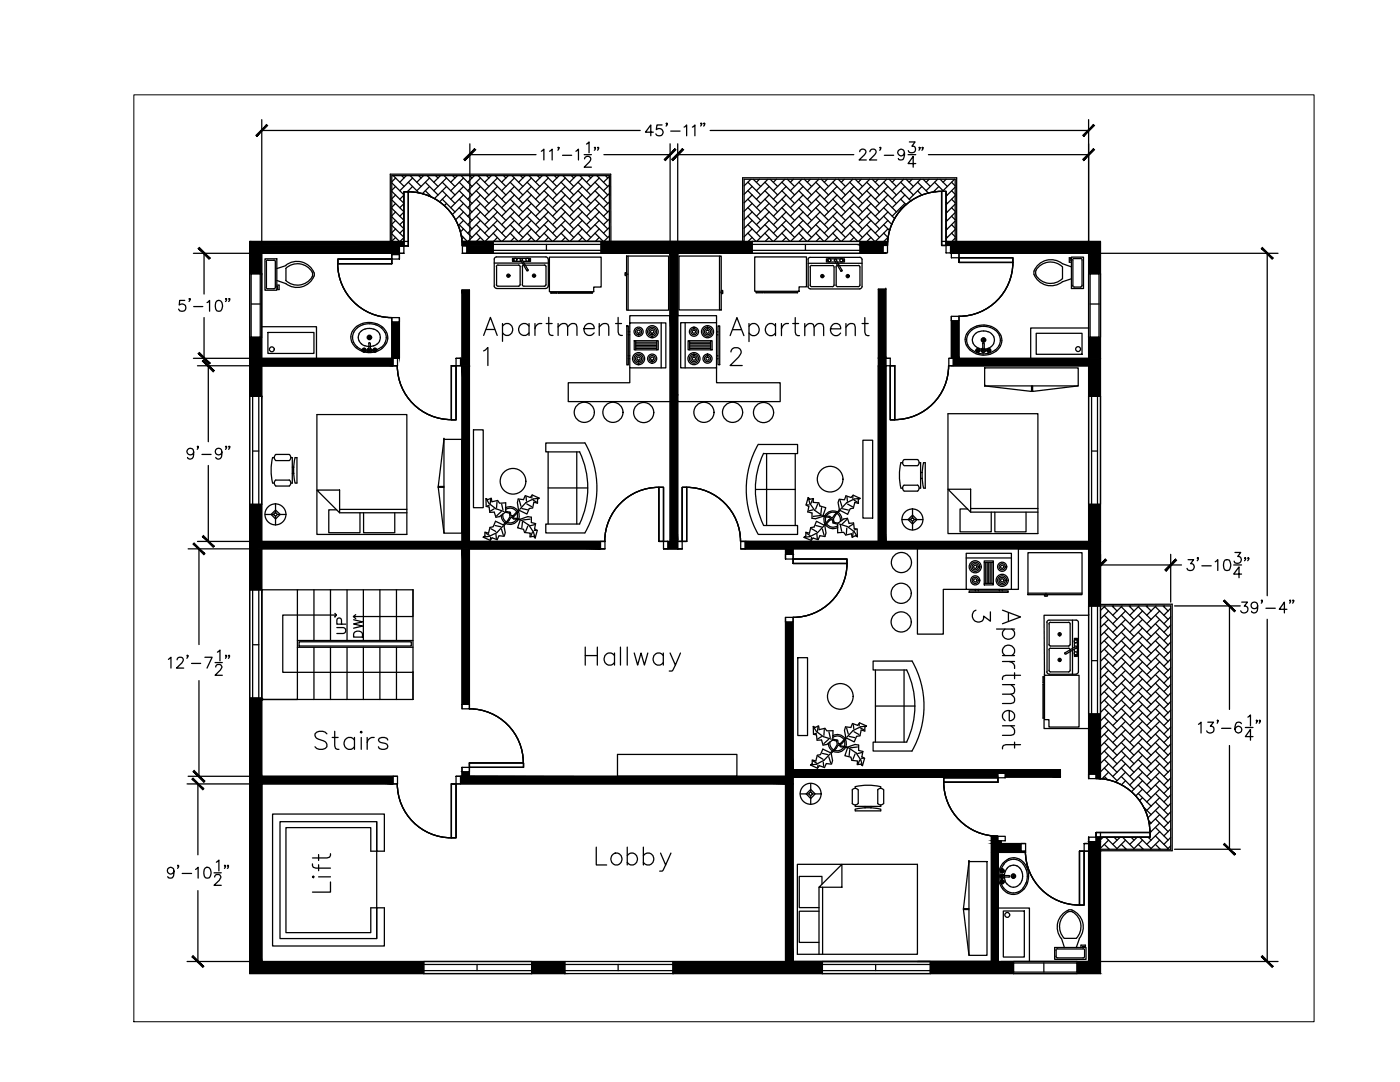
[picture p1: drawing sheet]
<svg xmlns="http://www.w3.org/2000/svg" width="279mm" height="216mm" viewBox="0 0 279 216" stroke-linecap="round" stroke-linejoin="round" font-family="sans-serif">
<defs><g id="words">
<text font-size="8.4" x="118.2" y="175">Lobby</text>
<text font-size="7.1" x="62.1" y="150.6">Stairs</text>
<g font-size="5.7">
<text x="36.3" y="92.8">9'-9&quot;</text>
<text x="246.6" y="123.5">39'-4&quot;</text>
</g>
<g font-size="4.9">
<text x="70.2" y="127.7" transform="rotate(-90 70.2 127.7)">UP</text>
<text x="73.7" y="128.4" transform="rotate(-90 73.7 128.4)">DW</text>
</g>
</g></defs>
<!-- layer: Hatches -->
<g fill="#000" stroke="#000" stroke-width=".2">
<path d="M218.7 155.4h.9zM197.9 166.8l1.2 .1z"/>
<path d="M49.8 50.5l2.4 4.1v-4.1zM49.8 50.5l2.4 4.1h-2.4z"/>
<path d="M49.8 49.1l29.9 1.4v-1.4zM49.8 49.1l29.9 1.4h-29.9z"/>
<path d="M78.2 50.5l1.5 .3v-.3zM78.2 50.5l1.5 .3h-1.5z"/>
<path d="M49.8 48.2l30.8 .9v-.9zM49.8 48.2l30.8 .9h-30.8z"/>
<path d="M92.2 57.9l1.5 13.6v-13.6zM92.2 57.9l1.5 13.6h-1.5z"/>
<path d="M92.2 48.2l6.2 .9v-.9zM92.2 48.2l6.2 .9h-6.1z"/>
<path d="M93.2 49.1l5.2 1.4v-1.4zM93.2 49.1l5.2 1.4h-5.2z"/>
<path d="M133.7 50.5l1.6 12.5v-12.5zM133.7 50.5l1.6 12.5h-1.6z"/>
<path d="M120 48.2l30.1 2.3v-2.3zM120 48.2l30.1 2.3h-30.1z"/>
<path d="M171.7 49l4.5 1.5v-1.5zM171.7 49l4.5 1.5h-4.5z"/>
<path d="M175.3 57.7l1.5 13.8v-13.8zM175.3 57.7l1.5 13.8h-1.5z"/>
<path d="M171.7 50.5h5.1zM171.7 50.5h5.1z"/>
<path d="M171.7 48.6l5.4 .4v-.4zM171.7 48.6l5.4 .4h-5.4z"/>
<path d="M171.7 48.2l5.4 .4 .1-.4zM171.7 48.2l5.4 .4h-5.4z"/>
<path d="M188.8 48.2l30.8 .8v-.8zM188.8 48.2l30.8 .8h-30.8z"/>
<path d="M189.7 49l29.9 1.5v-1.5zM189.7 49l29.9 1.5h-29.9z"/>
<path d="M217.3 50.5l2.3 4.1v-4.1zM217.3 50.5l2.3 4.1h-2.3z"/>
<path d="M49.8 67.3l2.4 4.2v-4.2zM49.8 67.3l2.4 4.2h-2.4z"/>
<path d="M49.8 73h2.4zM49.8 73h28.6z"/>
<path d="M49.8 73l2.4 6.1v-6.1zM49.8 73l2.4 6.1h-2.4z"/>
<path d="M78.2 71.5h.2zM78.2 71.5h.2z"/>
<path d="M49.8 71.5l28.6 1.5v-1.5zM49.8 71.5l28.6 1.5h-28.6z"/>
<path d="M78.2 64.3l1.5 7.2v-7.2zM78.2 64.3l1.5 7.2h-1.5z"/>
<path d="M78.4 71.5h1.3zM78.4 71.5h1.3z"/>
<path d="M91.9 71.5l1.8 1.5v-1.5zM91.9 71.5l1.8 1.5h-1.8z"/>
<path d="M92.2 73l1.5 35v-35zM92.2 73l1.5 35h-1.5z"/>
<path d="M133.7 63l1.6 44.7v-44.7zM133.7 63l1.6 44.7h-1.6z"/>
<path d="M175.3 71.5l1.5 1.5v-1.5zM175.3 71.5l1.5 1.5h-1.5z"/>
<path d="M175.3 73l1.5 35v-35zM175.3 73l1.5 35h-1.5z"/>
<path d="M189.9 64l1.5 7.5v-7.5zM189.9 64l1.5 7.5h-1.5z"/>
<path d="M217.3 67.3l2.3 4.2v-4.2zM217.3 67.3l2.3 4.2h-2.3z"/>
<path d="M190.2 71.5l29.4 1.5v-1.5zM190.2 71.5l29.4 1.5h-29.4z"/>
<path d="M217.3 73l2.3 6.1v-6.1zM217.3 73l2.3 6.1h-2.3z"/>
<path d="M49.8 100.6l2.4 7.4v-7.4zM49.8 100.6l2.4 7.4h-2.4z"/>
<path d="M49.8 109.5l2.4 8.2v-8.2zM49.8 109.5l2.4 8.2h-2.4z"/>
<path d="M92.2 109.5l1.5 31v-31zM92.2 109.5l1.5 31h-1.5z"/>
<path d="M49.8 108l70 1.5v-1.5zM49.8 108l70 1.5h-70z"/>
<path d="M133.7 107.7l1.6 .3v-.3zM133.7 107.7l1.6 .3h-1.6z"/>
<path d="M133.3 108l2 1.5v-1.5zM133.3 108l2 1.5h-2z"/>
<path d="M156.8 109.5l1.5 1.1v-1.1zM156.8 109.5l1.5 1.1h-1.5z"/>
<path d="M217.3 100.6l2.3 7.4v-7.4zM217.3 100.6l2.3 7.4h-2.3z"/>
<path d="M148.7 108l70.9 1.5v-1.5zM148.7 108l70.9 1.5h-70.9z"/>
<path d="M217.3 109.5l2.3 11.4v-11.4zM217.3 109.5l2.3 11.4h-2.3z"/>
<path d="M49.8 139.3l2.4 15.6v-15.6zM49.8 139.3l2.4 15.6h-2.4z"/>
<path d="M156.8 124.1l1.5 29.5v-29.5zM156.8 124.1l1.5 29.5h-1.5z"/>
<path d="M49.8 156.4l2.4 35.5v-35.5zM49.8 156.4l2.4 35.5h-2.4z"/>
<path d="M49.8 154.9l28.6 1.5v-1.5zM49.8 154.9l28.6 1.5h-28.6z"/>
<path d="M92.2 154l1.5 .9v-.9zM92.2 154l1.5 .9h-1.5z"/>
<path d="M91.9 155.1l66.4 1.3v-1.3zM91.9 155.1l66.4 1.3h-66.4z"/>
<path d="M156.8 156.4l1.5 35.5v-35.5zM156.8 156.4l1.5 35.5h-1.5z"/>
<path d="M156.8 154.3l42.3 .6v-.6zM156.8 154.3l42.3 .6h-42.3z"/>
<path d="M91.9 154.9l107.2 .2v-.2zM91.9 154.9l107.2 .2h-107.2z"/>
<path d="M156.8 153.6l54.8 .7v-.7zM156.8 153.6l54.8 .7h-54.8z"/>
<path d="M200.6 154.3l11 .8v-.8zM200.6 154.3l11 .8h-11z"/>
<path d="M218.7 155.4h.9zM219.2 155.4h.4z"/>
<path d="M217.3 142.5l2.3 12v-12zM217.3 142.5l2.3 12h-2.3z"/>
<path d="M218.7 154.5l.9 .9v-.9zM218.7 154.5l.9 .9h-.9z"/>
<path d="M197.9 166.9l1.2 .9v-.9zM197.9 166.9l1.2 .9h-1.2z"/>
<path d="M197.9 170.1l1.3 21.8v-21.8zM197.9 170.1l1.3 21.8h-1.3z"/>
<path d="M197.9 167.8l1.9 .5v-.5zM197.9 167.8l1.9 .5h-1.9z"/>
<path d="M197.9 168.3l5.9 1.5v-1.5zM197.9 168.3l5.9 1.5h-5.9z"/>
<path d="M197.9 169.8l6.8 .3v-.3zM197.9 169.8l6.8 .3h-6.8z"/>
<path d="M218.7 167l.9 .9v-.9zM218.7 167l.9 .9h-.9z"/>
<path d="M217.3 167.9l2.3 1.9v-1.9zM217.3 167.9l2.3 1.9h-2.3z"/>
<path d="M217.3 169.8l2.3 .3v-.3zM217.3 169.8l2.3 .3h-2.3z"/>
<path d="M217.3 170.1l2.3 21.8v-21.8zM217.3 170.1l2.3 21.8h-2.3z"/>
<path d="M49.8 191.9l34.8 2.4v-2.4zM49.8 191.9l34.8 2.4h-34.8z"/>
<path d="M106.1 191.9l6.6 .6v-.6zM106.1 191.9l6.6 .6h-6.6z"/>
<path d="M106.1 192.5l6.6 1.8v-1.8zM106.1 192.5l6.6 1.8h-6.6z"/>
<path d="M134.3 191.9l29.8 .6v-.6zM134.3 191.9l29.8 .6h-29.8z"/>
<path d="M134.3 192.5l29.8 1.8v-1.8zM134.3 192.5l29.8 1.8h-29.8z"/>
<path d="M185.7 191.9l16.6 2.4v-2.4zM185.7 191.9l16.6 2.4h-16.6z"/>
<path d="M215 191.9l4.6 2.4v-2.4zM215 191.9l4.6 2.4h-4.6z"/>
</g>
<!-- layer: 0 -->
<g fill="none" stroke="#000" stroke-width=".25">
<path d="M78.2 39.9l2.4 2.3M78.2 38.2l2.4 2.4M78.2 36.5l2.4 2.4M78.5 35.1l2.1 2.1M79 35.5l-.8 .8M79 37.2l-.8 .8M79 38.9l-.8 .8M80.2 35.1l.4 .4M80.6 38.9l-.8 .9M81.1 35.1l-1.3 1.3M81.5 38.1l.2 .2M81.5 36.4l2.1 2.1"/>
<path d="M81.9 35.1l2.1 2.1M82.3 35.5l-2.5 2.6M82.3 37.2l-1 1.1M83.6 35.1l.4 .4M84.5 35.1l-1.3 1.3M84.9 38.1l1.2 1.2M84.9 36.4l2.5 2.5M85.3 35.1l2.1 2.1M85.7 35.5l-2.5 2.6M85.7 37.2l-1.4 1.5M85.7 38.9l-.1 .2M87 35.1l.4 .4"/>
<path d="M87.9 35.1l-1.3 1.3M88.3 39.8l2.5 2.5M88.3 38.1l2.5 2.5M88.3 36.4l2.5 2.5M88.6 35.1l2.2 2.1M89.1 35.5l-2.5 2.6M89.1 37.2l-2.4 2.4M89.1 38.9l-1.3 1.4M90.3 35.1l.5 .4M91.3 35.1l-1.3 1.3M91.7 39.8l2.5 2.5M91.7 38.1l2.5 2.5"/>
<path d="M91.7 36.4l2.5 2.5M92 35.1l2.2 2.1M92.5 35.5l-2.5 2.6M92.5 37.2l-2.5 2.6M92.5 38.9l-2.5 2.5M93.7 35.1l.5 .4M94.7 35.1l-1.4 1.3M95 39.8l2.6 2.5M95 38.1l2.6 2.5M95 36.4l2.6 2.5M95.4 35.1l2.2 2.1M95.9 35.5l-2.6 2.6"/>
<path d="M95.9 37.2l-2.6 2.6M95.9 38.9l-2.6 2.5M97.1 35.1l.5 .4M98 35.1l-1.3 1.3M98.4 39.8l2.6 2.5M98.4 38.1l2.6 2.5M98.4 36.4l2.6 2.5M98.8 35.1l2.2 2.1M99.3 35.5l-2.6 2.6M99.3 37.2l-2.6 2.6M99.3 38.9l-2.6 2.5M100.5 35.1l.5 .4"/>
<path d="M101.4 35.1l-1.3 1.3M101.8 39.8l2.6 2.5M101.8 38.1l2.6 2.5M101.8 36.4l2.6 2.5M102.2 35.1l2.2 2.1M102.7 35.5l-2.6 2.6M102.7 37.2l-2.6 2.6M102.7 38.9l-2.6 2.5M103.9 35.1l.5 .4M104.8 35.1l-1.3 1.3M105.2 39.8l2.5 2.5M105.2 38.1l2.5 2.5"/>
<path d="M105.2 36.4l2.5 2.5M105.6 35.1l2.1 2.1M106 35.5l-2.5 2.6M106 37.2l-2.5 2.6M106 38.9l-2.5 2.5M107.3 35.1l.4 .4M108.2 35.1l-1.3 1.3M108.6 39.8l2.5 2.5M108.6 38.1l2.5 2.5M108.6 36.4l2.5 2.5M109 35.1l2.1 2.1M109.4 35.5l-2.5 2.6"/>
<path d="M109.4 37.2l-2.5 2.6M109.4 38.9l-2.5 2.5M110.7 35.1l.4 .4M111.6 35.1l-1.3 1.3M112 39.8l2.5 2.5M112 38.1l2.5 2.5M112 36.4l2.5 2.5M112.4 35.1l2.1 2.1M112.8 35.5l-2.5 2.6M112.8 37.2l-2.5 2.6M112.8 38.9l-2.5 2.5M114 35.1l.5 .4"/>
<path d="M115 35.1l-1.3 1.3M115.4 39.8l2.5 2.5M115.4 38.1l2.5 2.5M115.4 36.4l2.5 2.5M115.7 35.1l2.2 2.1M116.2 35.5l-2.5 2.6M116.2 37.2l-2.5 2.6M116.2 38.9l-2.5 2.5M117.4 35.1l.5 .4M118.4 35.1l-1.3 1.3M118.7 39.8l2.6 2.5M118.7 38.1l2.6 2.5"/>
<path d="M118.7 36.4l2.6 2.5M119.1 35.1l2.2 2.1M119.6 35.5l-2.5 2.6M119.6 37.2l-2.5 2.6M119.6 38.9l-2.5 2.5M120.9 35.1l.4 .4M121.6 35.2l-1.2 1.2M121.6 36.9l-1.2 1.2M121.6 38.6l-1.2 1.2M149.3 39.8l2.5 2.5M149.3 38.1l2.5 2.5M149.3 36.4l2.5 2.5"/>
<path d="M149.9 35.8l-1.4 1.3M150.1 37.2l-1.6 1.6M150.1 38.9l-1.6 1.6M150.3 35.8l1.5 1.4M151.6 35.8l-.6 .6M152.7 39.8l2.5 2.5M152.7 38.1l2.5 2.5M152.7 36.4l2.5 2.5M153.2 35.8l-2.2 2.3M153.5 37.2l-2.5 2.6M153.5 38.9l-2.5 2.5M153.7 35.8l1.5 1.4"/>
<path d="M154.9 35.8l-.6 .6M156 39.8l2.6 2.5M156 38.1l2.6 2.5M156 36.4l2.6 2.5M156.6 35.8l-2.3 2.3M156.9 37.2l-2.6 2.6M156.9 38.9l-2.6 2.5M157.1 35.8l1.5 1.4M158.3 35.8l-.6 .6M159.4 39.8l2.6 2.5M159.4 38.1l2.6 2.5M159.4 36.4l2.6 2.5"/>
<path d="M160 35.8l-2.3 2.3M160.3 37.2l-2.6 2.6M160.3 38.9l-2.6 2.5M160.5 35.8l1.5 1.4M161.7 35.8l-.6 .6M162.8 39.8l2.6 2.5M162.8 38.1l2.6 2.5M162.8 36.4l2.6 2.5M163.4 35.8l-2.3 2.3M163.7 37.2l-2.6 2.6M163.7 38.9l-2.6 2.5M163.9 35.8l1.5 1.4"/>
<path d="M165.1 35.8l-.6 .6M166.2 39.8l2.5 2.5M166.2 38.1l2.5 2.5M166.2 36.4l2.5 2.5M166.8 35.8l-2.3 2.3M167 37.2l-2.5 2.6M167 38.9l-2.5 2.5M167.3 35.8l1.4 1.4M168.5 35.8l-.6 .6M169.6 39.8l2.5 2.5M169.6 38.1l2.5 2.5M169.6 36.4l2.5 2.5"/>
<path d="M170.2 35.8l-2.3 2.3M170.4 37.2l-2.5 2.6M170.4 38.9l-2.5 2.5M170.7 35.8l1.4 1.4M171.9 35.8l-.6 .6M173 39.8l2.5 2.5M173 38.1l2.5 2.5M173 36.4l2.5 2.5M173.6 35.8l-2.3 2.3M173.8 37.2l-2.5 2.6M173.8 38.9l-2.5 2.5M174.1 35.8l1.4 1.4"/>
<path d="M175.3 35.8l-.6 .6M176.4 39.8l2.5 2.5M176.4 38.1l2.5 2.5M176.4 36.4l2.5 2.5M177 35.8l-2.3 2.3M177.2 37.2l-2.5 2.6M177.2 38.9l-2.5 2.5M177.5 35.8l1.4 1.4M178.6 35.8l-.5 .6M179.7 39.8l1.1 1.1M179.7 38.1l2.1 2M179.7 36.4l2.6 2.5"/>
<path d="M180.3 35.8l-2.2 2.3M180.6 37.2l-2.5 2.6M180.6 38.9l-2.5 2.5M180.8 35.8l1.5 1.4M182 35.8l-.6 .6M183.1 38.1l.9 .8M183.1 36.4l2.2 2.1M183.7 35.8l-2.3 2.3M184 37.2l-2.6 2.6M184 38.9h-.1M184.2 35.8l1.5 1.4M185.4 35.8l-.6 .6"/>
<path d="M186.5 38.1l.2 .2M186.5 36.4l1.8 1.8M187.1 35.8l-2.3 2.3M187.4 37.2l-1.1 1.1M187.6 35.8l1.5 1.4M188.8 35.8l-.6 .6M188.8 38.7l.3 .2M189.9 39.8l.7 .7M189.9 38.1l.7 .7M189.9 36.4l.7 .7M190.5 35.8l-2.3 2.3M190.6 37.3l-1.8 1.9"/>
<path d="M190.6 39l-1.8 1.9M77.9 48.2v-13.4h44v13.4M78.2 51.7v-1.2h-26v21h26v-8.1M78.2 48.2h.1M78.2 46.7l1.5 1.5M78.2 45l2.4 2.3M78.2 43.3l2.4 2.3M78.2 41.6l2.4 2.3M78.2 48.2v-13.1h43.4v13.1M79 40.6l-.8 .8M79 42.3l-.8 .8M79 44l-.8 .7"/>
<path d="M79 45.7l-.8 .7M79 47.4l-.8 .7M80.6 50.5h-.9v1.2M80.6 40.6l-.8 .8M80.6 42.3l-.8 .8M80.6 44l-.8 .8M80.6 45.7l-.8 .8M80.6 47.4l-.8 .8M81.5 48.2h-31.7v146.1h62.9M89.1 40.6l-.4 .4M91.7 44.8l2.5 2.6M91.7 43.1l2.5 2.6"/>
<path d="M91.7 41.4l2.5 2.6M92.1 46.9l1.2 1.3M92.2 50.5h41.5M92.5 40.6l-2.2 2.2M92.5 42.3l-1.6 1.6M92.5 44l-1 1M92.5 45.7l-.6 .6M92.5 47.4l-.3 .3M95 46.5l1.6 1.7M95 44.8l2.6 2.6M95 43.1l2.6 2.6M95 41.4l2.6 2.6"/>
<path d="M95.9 40.6l-2.6 2.5M95.9 42.3l-2.6 2.5M95.9 44l-2.6 2.5M95.9 45.7l-2.5 2.5M95.9 47.4l-.8 .8M98.4 46.5l1.6 1.7M98.4 44.8l2.6 2.6M98.4 43.1l2.6 2.6M98.4 41.4l2.6 2.6M99.3 40.6l-2.6 2.5M99.3 42.3l-2.6 2.5M99.3 44l-2.6 2.5"/>
<path d="M99.3 45.7l-2.5 2.5M99.3 47.4l-.8 .8M101.8 46.5l1.6 1.7M101.8 44.8l2.6 2.6M101.8 43.1l2.6 2.6M101.8 41.4l2.6 2.6M102.7 40.6l-2.6 2.5M102.7 42.3l-2.6 2.5M102.7 44l-2.6 2.5M102.7 45.7l-2.5 2.5M102.7 47.4l-.8 .8M105.2 46.5l1.6 1.7"/>
<path d="M105.2 44.8l2.5 2.6M105.2 43.1l2.5 2.6M105.2 41.4l2.5 2.6M106 40.6l-2.5 2.5M106 42.3l-2.5 2.5M106 44l-2.5 2.5M106 45.7l-2.4 2.5M106 47.4l-.7 .8M108.6 46.5l1.6 1.7M108.6 44.8l2.5 2.6M108.6 43.1l2.5 2.6M108.6 41.4l2.5 2.6"/>
<path d="M109.4 40.6l-2.5 2.5M109.4 42.3l-2.5 2.5M109.4 44l-2.5 2.5M109.4 45.7l-2.4 2.5M109.4 47.4l-.7 .8M109.6 57.4h.1M112 46.5l1.6 1.7M112 44.8l2.5 2.6M112 43.1l2.5 2.6M112 41.4l2.5 2.6M112.8 40.6l-2.5 2.5M112.8 42.3l-2.5 2.5"/>
<path d="M112.8 44l-2.5 2.5M112.8 45.7l-2.4 2.5M112.8 47.4l-.7 .8M115.4 46.5l1.6 1.7M115.4 44.8l2.5 2.6M115.4 43.1l2.5 2.6M115.4 41.4l2.5 2.6M116.2 40.6l-2.5 2.5M116.2 42.3l-2.5 2.5M116.2 44l-2.5 2.5M116.2 45.7l-2.5 2.5M116.2 47.4l-.8 .8"/>
<path d="M118.7 46.5l1.7 1.7M118.7 44.8l2.6 2.6M118.7 43.1l2.6 2.6M118.7 41.4l2.6 2.6M119.6 40.6l-2.5 2.5M119.6 42.3l-2.5 2.5M119.6 44l-2.5 2.5M119.6 45.7l-2.5 2.5M119.6 47.4l-.8 .8M121.6 40.3l-1.2 1.1M121.6 42l-1.2 1.1M121.6 43.7l-1.2 1.1"/>
<path d="M121.6 45.4l-1.2 1.1M121.6 47.1l-1.1 1.1M133.7 50.5v12.5h-8v1.4M133.7 50.5v57.5h-1.3M135.3 50.5v12.5h7.7v1.4M135.3 50.5v57.5h.8M148.2 48.2v-12.7h42.7v12.7M149.3 46.5l1.6 1.7M149.3 44.8l2.5 2.6M149.3 43.1l2.5 2.6M149.3 41.4l2.5 2.6M150.1 40.6l-1.6 1.6"/>
<path d="M150.1 42.3l-1.6 1.6M150.1 44l-1.6 1.6M150.1 45.7l-1.6 1.5M150.1 47.4l-.8 .8M152.7 46.5l1.6 1.7M152.7 44.8l2.5 2.6M152.7 43.1l2.5 2.6M152.7 41.4l2.5 2.6M153.5 40.6l-2.5 2.5M153.5 42.3l-2.5 2.5M153.5 44l-2.5 2.5M153.5 45.7l-2.5 2.5"/>
<path d="M153.5 47.4l-.8 .8M156 46.5l1.6 1.7M156 44.8l2.6 2.6M156 43.1l2.6 2.6M156 41.4l2.6 2.6M156.9 40.6l-2.6 2.5M156.9 42.3l-2.6 2.5M156.9 44l-2.6 2.5M156.9 45.7l-2.5 2.5M156.9 47.4l-.8 .8M159.4 46.5l1.6 1.7M159.4 44.8l2.6 2.6"/>
<path d="M159.4 43.1l2.6 2.6M159.4 41.4l2.6 2.6M160.3 40.6l-2.6 2.5M160.3 42.3l-2.6 2.5M160.3 44l-2.6 2.5M160.3 45.7l-2.5 2.5M160.3 47.4l-.8 .8M162.8 46.5l1.6 1.7M162.8 44.8l2.6 2.6M162.8 43.1l2.6 2.6M162.8 41.4l2.6 2.6M163.7 40.6l-2.6 2.5"/>
<path d="M163.7 42.3l-2.6 2.5M163.7 44l-2.6 2.5M163.7 45.7l-2.5 2.5M163.7 47.4l-.8 .8M166.2 46.5l1.6 1.7M166.2 44.8l2.5 2.6M166.2 43.1l2.5 2.6M166.2 41.4l2.5 2.6M167 40.6l-2.5 2.5M167 42.3l-2.5 2.5M167 44l-2.5 2.5M167 45.7l-2.5 2.5"/>
<path d="M167 47.4l-.8 .8M169.6 46.5l1.6 1.7M169.6 44.8l2.5 2.6M169.6 43.1l2.5 2.6M169.6 41.4l2.5 2.6M170.4 40.6l-2.5 2.5M170.4 42.3l-2.5 2.5M170.4 44l-2.5 2.5M170.4 45.7l-2.5 2.5M170.4 47.4l-.8 .8M173 46.5l1.6 1.7M173 44.8l2.5 2.6"/>
<path d="M173 43.1l2.5 2.6M173 41.4l2.5 2.6M173.8 40.6l-2.5 2.5M173.8 42.3l-2.5 2.5M173.8 44l-2.5 2.5M173.8 45.7l-2.5 2.5M173.8 47.4l-.8 .8M176.4 46.5l.8 .9M176.4 44.8l1.1 1.2M176.4 43.1l1.6 1.7M176.4 41.4l2.2 2.2M176.8 57.7h.1"/>
<path d="M176.8 50.5h-41.5M176.8 57.7h-1.5v50.3h-27.5M176.8 57.7v13.8h.9M177.2 48.2h-85h56.3v-12.4h42.1v12.4M177.2 40.6l-2.5 2.5M177.2 42.3l-2.5 2.5M177.2 44l-2.5 2.5M177.2 45.7l-2.5 2.5M177.2 47.4l-.8 .8M179.7 41.4l.3 .3M180.6 40.6l-2.5 2.5M187.9 48.2h31.7v107.2"/>
<path d="M188.8 47.1l.3 .3M188.8 45.4l.3 .3M188.8 43.7l.3 .3M188.8 42l.3 .3M188.8 40.3l.3 .3M189.7 50.5h27.6v21h-25.9v-8.4M189.9 46.5l.7 .7M189.9 44.8l.7 .8M189.9 43.1l.7 .8M189.9 41.4l.7 .8M190.6 40.7l-1.8 1.8M190.6 42.4l-1.8 1.8"/>
<path d="M190.6 44.1l-1.8 1.8M190.6 45.8l-1.8 1.8M190.6 47.5l-.6 .7M191.4 50.5v1.9M79.3 73h-27.1v35h40v-35h-2.1M79.7 63.4v8.1h-.4M91 71.5h1.2v-13.6h1.5v50.1h27M125.7 73.4v3h-12.3v3.7M143 73.4v3h12.7v3.7h-20.4M176.8 73v35h40.5v-35h-27.9M189.9 63.1v8.4h-.5M196.5 77h.1"/>
<path d="M88.6 87.7h.1M113.4 80.1h20.3M135.3 80.1h.1M120.7 109.5h-27v31.9M132.4 109.5h3.7M147.8 109.5h9v2M183.1 109.5v17h5.2v-8.9h4.5M217.3 109.5v45.9v-10h-8.9v-1.8M217.3 109.5h-14.1v8.1h-1.4M217.3 109.5h-59v2M156.8 123.2v31.7h-63.1v-1.8M158.3 123.2v30.4h53.3v1.5"/>
<path d="M208.4 134.7h.1M217.3 122.8h.1M217.3 122.8h-8.9v11.9M219.6 120.9h.1M219.6 120.9h14v48.6h-14M219.6 120.6h14.3v49.2h-14.3M220.4 139.7l2.5 2.5M220.4 138l2.5 2.5M220.4 136.3l2.5 2.6M220.4 134.6l2.5 2.6M220.4 132.9l2.5 2.6M220.4 131.2l2.5 2.6"/>
<path d="M220.4 129.5l2.5 2.6M220.4 127.8l2.5 2.6M220.4 126.2l2.5 2.5M220.4 124.5l2.5 2.5M220.4 122.8l2.5 2.5M220.4 121.1l2.5 2.5M220.6 120.9l-1 .9M221.2 121.9l-1.6 1.6M221.2 123.6l-1.6 1.6M221.2 125.3l-1.6 1.6M221.2 127l-1.6 1.6M221.2 128.7l-1.6 1.6"/>
<path d="M221.2 130.4l-1.6 1.6M221.2 132.1l-1.6 1.6M221.2 133.8l-1.6 1.6M221.2 135.5l-1.6 1.6M221.2 137.2l-1.6 1.6M221.2 138.9l-1.6 1.6M222 120.9l.9 1M222.3 120.9l-.2 .2M223.8 139.7l2.5 2.5M223.8 138l2.5 2.5M223.8 136.3l2.5 2.6M223.8 134.6l2.5 2.6"/>
<path d="M223.8 132.9l2.5 2.6M223.8 131.2l2.5 2.6M223.8 129.5l2.5 2.6M223.8 127.8l2.5 2.6M223.8 126.2l2.5 2.5M223.8 124.5l2.5 2.5M223.8 122.8l2.5 2.5M223.8 121.1l2.5 2.5M223.9 120.9l-1.8 1.9M224.6 121.9l-2.5 2.6M224.6 123.6l-2.5 2.6M224.6 125.3l-2.5 2.5"/>
<path d="M224.6 127l-2.5 2.5M224.6 128.7l-2.5 2.5M224.6 130.4l-2.5 2.5M224.6 132.1l-2.5 2.5M224.6 133.8l-2.5 2.5M224.6 135.5l-2.5 2.5M224.6 137.2l-2.5 2.5M224.6 138.9l-2.5 2.5M225.3 120.9l1 1M225.6 120.9l-.1 .2M227.2 139.7l2.5 2.5M227.2 138l2.5 2.5"/>
<path d="M227.2 136.3l2.5 2.6M227.2 134.6l2.5 2.6M227.2 132.9l2.5 2.6M227.2 131.2l2.5 2.6M227.2 129.5l2.5 2.6M227.2 127.8l2.5 2.6M227.2 126.2l2.5 2.5M227.2 124.5l2.5 2.5M227.2 122.8l2.5 2.5M227.2 121.1l2.5 2.5M227.3 120.9l-1.8 1.9M228 121.9l-2.5 2.6"/>
<path d="M228 123.6l-2.5 2.6M228 125.3l-2.5 2.5M228 127l-2.5 2.5M228 128.7l-2.5 2.5M228 130.4l-2.5 2.5M228 132.1l-2.5 2.5M228 133.8l-2.5 2.5M228 135.5l-2.5 2.5M228 137.2l-2.5 2.5M228 138.9l-2.5 2.5M228.7 120.9l1 1M229 120.9l-.1 .2"/>
<path d="M230.6 139.7l2.5 2.5M230.6 138l2.5 2.5M230.6 136.3l2.5 2.6M230.6 134.6l2.5 2.6M230.6 132.9l2.5 2.6M230.6 131.2l2.5 2.6M230.6 129.5l2.5 2.6M230.6 127.8l2.5 2.6M230.6 126.2l2.5 2.5M230.6 124.5l2.5 2.5M230.6 122.8l2.5 2.5M230.6 121.1l2.5 2.5"/>
<path d="M230.7 120.9l-1.8 1.9M231.4 121.9l-2.5 2.6M231.4 123.6l-2.5 2.6M231.4 125.3l-2.5 2.5M231.4 127l-2.5 2.5M231.4 128.7l-2.5 2.5M231.4 130.4l-2.5 2.5M231.4 132.1l-2.5 2.5M231.4 133.8l-2.5 2.5M231.4 135.5l-2.5 2.5M231.4 137.2l-2.5 2.5M231.4 138.9l-2.5 2.5"/>
<path d="M232.1 120.9l1 1M232.4 120.9l-.1 .2M233.6 121.4l-1.3 1.4M233.6 123.1l-1.3 1.4M233.6 124.8l-1.3 1.4M233.6 126.4l-1.3 1.4M233.6 128.1l-1.3 1.4M233.6 129.8l-1.3 1.4M233.6 131.5l-1.3 1.4M233.6 133.2l-1.3 1.4M233.6 134.9l-1.3 1.4M233.6 136.6l-1.3 1.4"/>
<path d="M233.6 138.3l-1.3 1.4M233.6 140l-1.3 1.4M52.2 156.4v35.5h60.5M79.3 156.4h-27.1v35.5M90.1 156.4h66.7v35.5h-22.5M92.2 141.4v-31.9h-40v45.4h27.1M92.2 153.1v1.8h-1.2M123.2 150.5h23.9v4.4h-23.9zM199.1 156.1v-1h-40.8v36.8M200.6 155.1h11M211.6 155.1h.1M220.4 154.9l.7 .7"/>
<path d="M220.4 153.2l2.5 2.6M220.4 151.6l2.5 2.5M220.4 149.9l2.5 2.5M220.4 148.2l2.5 2.5M220.4 146.5l2.5 2.5M220.4 144.8l2.5 2.5M220.4 143.1l2.5 2.5M220.4 141.4l2.5 2.5M221.2 140.5l-1.6 1.7M221.2 142.2l-1.6 1.6M221.2 143.9l-1.6 1.6M221.2 145.6l-1.6 1.6"/>
<path d="M221.2 147.3l-1.6 1.6M221.2 149l-1.6 1.6M221.2 150.7l-1.6 1.6M221.2 152.4l-1.6 1.6M221.2 154.1l-1.3 1.3M223.8 154.9l2.5 2.6M223.8 153.2l2.5 2.6M223.8 151.6l2.5 2.5M223.8 149.9l2.5 2.5M223.8 148.2l2.5 2.5M223.8 146.5l2.5 2.5M223.8 144.8l2.5 2.5"/>
<path d="M223.8 143.1l2.5 2.5M223.8 141.4l2.5 2.5M224.6 140.5l-2.5 2.6M224.6 142.2l-2.5 2.6M224.6 143.9l-2.5 2.6M224.6 145.6l-2.5 2.6M224.6 147.3l-2.5 2.6M224.6 149l-2.5 2.6M224.6 150.7l-2.5 2.5M224.6 152.4l-2.5 2.5M224.6 154.1l-2 2M224.6 155.8l-.8 .8"/>
<path d="M227.2 158.3l2.5 2.6M227.2 156.6l2.5 2.6M227.2 154.9l2.5 2.6M227.2 153.2l2.5 2.6M227.2 151.6l2.5 2.5M227.2 149.9l2.5 2.5M227.2 148.2l2.5 2.5M227.2 146.5l2.5 2.5M227.2 144.8l2.5 2.5M227.2 143.1l2.5 2.5M227.2 141.4l2.5 2.5M228 140.5l-2.5 2.6"/>
<path d="M228 142.2l-2.5 2.6M228 143.9l-2.5 2.6M228 145.6l-2.5 2.6M228 147.3l-2.5 2.6M228 149l-2.5 2.6M228 150.7l-2.5 2.5M228 152.4l-2.5 2.5M228 154.1l-2.5 2.5M228 155.8l-2.2 2.2M228 157.5l-1.3 1.3M228 159.2l-.6 .6M230.6 158.3l2.5 2.6"/>
<path d="M230.6 156.6l2.5 2.6M230.6 154.9l2.5 2.6M230.6 153.2l2.5 2.6M230.6 151.6l2.5 2.5M230.6 149.9l2.5 2.5M230.6 148.2l2.5 2.5M230.6 146.5l2.5 2.5M230.6 144.8l2.5 2.5M230.6 143.1l2.5 2.5M230.6 141.4l2.5 2.5M231.4 140.5l-2.5 2.6M231.4 142.2l-2.5 2.6"/>
<path d="M231.4 143.9l-2.5 2.6M231.4 145.6l-2.5 2.6M231.4 147.3l-2.5 2.6M231.4 149l-2.5 2.6M231.4 150.7l-2.5 2.5M231.4 152.4l-2.5 2.5M231.4 154.1l-2.5 2.5M231.4 155.8l-2.5 2.5M231.4 157.5l-2.5 2.5M231.4 159.2l-2.5 2.5M233.6 141.7l-1.3 1.4M233.6 143.4l-1.3 1.4"/>
<path d="M233.6 145.1l-1.3 1.4M233.6 146.8l-1.3 1.4M233.6 148.5l-1.3 1.4M233.6 150.2l-1.3 1.4M233.6 151.8l-1.3 1.4M233.6 153.5l-1.3 1.4M233.6 155.2l-1.3 1.4M233.6 156.9l-1.3 1.4M233.6 158.6l-1.3 1.4M193.4 171.9h.1M197.9 166.8v25.1h-39.6M199.8 167.8v.5h4.9"/>
<path d="M216.4 169.8h.9v22.1h-18.1v-21.8h5.5M217.3 170.1v21.8h-17.5M217.3 167v1.3h-.9M219.6 166.1v28.2h-85.3M220.2 167l-.6 .6M220.4 168.5l1 1M220.6 167l2.3 2.3M221.2 167.6l-1.6 1.6M221.2 169.3l-.1 .2M222.3 167l.6 .6M223.6 167l-1.5 1.5M223.8 168.5l1 1"/>
<path d="M224 167l2.3 2.3M224.6 167.6l-1.8 1.9M224.6 169.3l-.1 .2M225.7 167l.6 .6M226.9 167l-1.4 1.5M227.2 168.5l1 1M227.4 167l2.3 2.3M228 167.6l-1.8 1.9M228 169.3l-.1 .2M228.3 161.1l1.4 1.5M229.1 167l.6 .6M229.3 163.8l.4 .5"/>
<path d="M229.5 165.7l.2 .2M230.6 168.5l1 1M230.6 166.8l2.5 2.5M230.6 165.1l2.5 2.5M230.6 163.4l2.5 2.5M230.6 161.7l2.5 2.6M230.6 160l2.5 2.6M231.4 160.9l-2.3 2.3M231.4 162.6l-2 1.9M231.4 164.3l-1.9 1.8M231.4 165.9l-2.5 2.6M231.4 167.6l-1.8 1.9"/>
<path d="M231.4 169.3l-.1 .2M233.6 160.3l-1.3 1.4M233.6 162l-1.3 1.4M233.6 163.7l-1.3 1.4M233.6 165.4l-1.3 1.4M233.6 167.1l-1.3 1.4M233.6 168.8l-.6 .7M52.2 191.9h.1M112.7 194.3h.1M123.5 191.9h.1M134.3 194.3h.1M158.3 191.9h.1"/>
<path d="M158.3 191.9h39.6h-14.8"/>
</g>
<!-- layer: Door -->
<g fill="none" stroke="#000" stroke-width=".25">
<path d="M80.6 38.3h.9v10.8h-.9zM81.5 38.3a10.8 10.8 0 0 1 10.7 10.7M187.9 38.2a10.8 10.8 0 0 0-10.8 10.8M187.9 38.2h.9v10.8h-.9zM67.4 52.6a10.8 10.8 0 0 0 10.8 10.8M67.4 51.7h10.8v.9h-10.8zM78.2 50.8h1.5v.9h-1.5zM79.7 49.1h.9v1.4h-.9zM92.3 49.1h.9v1.4h-.9zM176.2 49h.9v1.5h-.9zM188.8 49h.9v1.5h-.9zM189.9 50.5h1.5v.9h-1.5z"/>
<path d="M191.4 51.4h10.7v1h-10.7zM202.1 52.3a10.8 10.8 0 0 1-10.7 10.8M78.2 63.4h1.5v.9h-1.5zM78.4 71.5h.9v1.5h-.9zM79.3 73a10.8 10.8 0 0 0 10.8 10.7M90.1 73h.9v10.8h-.9zM91 71.5h.9v1.5h-.9zM176.8 71.5h.9v1.5h-.9zM177.7 73h.9v10.8h-.9zM189.3 73a10.8 10.8 0 0 1-10.8 10.7M189.4 71.5h.8v1.5h-.8zM189.9 63.1h1.5v.9h-1.5z"/>
<path d="M131.5 97.2a10.8 10.8 0 0 0-10.8 10.8M131.5 97.2h.9v10.8h-.9zM136.1 97.2h.9v10.8h-.9zM137 97.2a10.8 10.8 0 0 1 10.8 10.8M119.8 108h.9v1.5h-.9zM132.4 108h.9v1.5h-.9zM135.3 108h.8v1.5h-.8zM147.8 108h.9v1.5h-.9zM156.8 110.6h1.5v.9h-1.5zM158.3 111.5h10.7v.9h-10.7zM169 112.4a10.8 10.8 0 0 1-10.7 10.8M156.8 123.2h1.5v.9h-1.5z"/>
<path d="M78.4 154.9h.9v1.5h-.9zM79.3 156.4a10.8 10.8 0 0 0 10.8 10.8M90.1 156.4h.9v10.8h-.9zM91 154.9h.9v1.5h-.9zM92.2 140.5h1.5v.9h-1.5zM92.2 153.1h1.5v.9h-1.5zM93.7 141.4a10.8 10.8 0 0 1 10.7 10.8M93.7 152.2h10.8v.9h-10.8zM188.3 155.2h10.8v.9h-10.8zM188.3 156.1a10.8 10.8 0 0 0 10.8 10.7M199.1 154.3h1.5v.9h-1.5zM217.3 154.5h1.4v.9h-1.4z"/>
<path d="M218.7 155.3a10.8 10.8 0 0 1 10.8 10.8M199.1 166.9h1.5v.9h-1.5zM203.8 168.3h.9v1.5h-.9zM204.6 169.8a10.8 10.8 0 0 0 10.8 10.8M215.4 169.8h1v10.8h-1zM216.4 168.3h.9v1.5h-.9zM217.3 167h1.4v.9h-1.4zM218.7 166.1h10.8v.9h-10.8z"/>
</g>
<!-- layer: Window -->
<g fill="none" stroke="#000" stroke-width=".25">
<path d="M49.8 54.6h2.4v12.7h-2.4zM50.1 54.6h1.8v12.7h-1.8zM98.4 48.2h21.6v2.3h-21.6zM98.4 50h21.6M98.4 48.8h21.6M109.1 48.8v1.2M120 48.2v2.3M150.1 48.2h21.6v2.3h-21.6zM150.1 50h21.6M150.1 48.8h21.6M160.7 48.8v1.2M171.7 48.2v2.3"/>
<path d="M217.3 54.6h2.3v12.7h-2.3zM217.6 54.6h1.7v12.7h-1.7zM49.8 79.1h2.4v21.5h-2.4zM49.9 79.1h2.3M50.1 60.7h1.8M50.4 79.1v21.5M51.6 79.1v21.5M217.3 79.1h2.3v21.5h-2.3zM217.3 79.1h2.3M217.6 60.7h1.7M217.8 79.1v21.5M219 79.1v21.5"/>
<path d="M50.4 90h1.2M217.8 90h1.2M49.8 117.7h2.4v21.6h-2.4zM49.9 117.7h2.3M50.4 117.7v21.6M51.6 117.7v21.6M50.4 128.7h1.2M217.3 120.9h2.3v21.6h-2.3zM217.3 120.9h2.3M217.8 120.9v21.6M217.8 131.8h1.2M219 120.9v21.6"/>
<path d="M84.6 191.9h21.5v2.4h-21.5zM84.6 193.7h21.5M84.6 192.4h21.5M95.2 192.4v1.3M106.1 191.9v2.4M112.7 191.9h21.6v2.4h-21.6zM112.7 193.7h21.6M112.7 192.4h21.6M123.4 192.4v1.3M134.3 191.9v2.4M164.1 191.9h21.6v2.4h-21.6zM164.1 193.7h21.6"/>
<path d="M164.1 192.4h21.6M174.8 192.4v1.3M185.7 191.9v2.4M202.3 192.2h12.7v1.8h-12.7zM202.3 191.9h12.7v2.4h-12.7zM208.3 192.2v1.8"/>
</g>
<!-- layer: Blocks -->
<g fill="none" stroke="#000" stroke-width=".25">
<path d="M52.9 51.6h2.3v6.3h-2.3zM53.1 57.3l.1 .2 .2 .1M53.2 52.2v5.1M53.4 51.9l-.2 .1-.1 .2M53.5 51.9h1.2M54.6 51.9l.3 .1v.2v5.1M54.9 57.3l-.1 .3h-1.3M55.2 56.9h.5v.9h-.3v-.6h-.2M55.2 56l1.9 .6M57 53a3.7 3.7 0 0 1 5.7 1.4M57 53.6a3.4 3.4 0 0 1 5.4 .9 2.55 2.55 0 0 1-2.6 2.4 3.4 3.4 0 0 1-2.8-.9M57.1 53.6v2.4"/>
<path d="M57.1 53l-1.9 .6M62.7 55.1a3.7 3.7 0 0 1-5.7 1.5M62.7 54.4v.7M93.7 57.9h.1M98.6 51.7v5.4M98.6 52.5h10.8M98.6 51.7l.3-.4h.2h9.8l.4 .2 .1 .2M98.6 57.1l.3 .4h.2M99.1 56.8l.3 .3h4.1M99.1 53.2v3.6M99.1 57.6h9.9M99.4 52.9l-.3 .3"/>
<path d="M99.4 52.9h4.1M102.6 51.8h-.2v.1h.2M103.5 52.9l.3 .3M103.8 56.8l-.3 .3M103.8 53.2v3.6M104 52.1l1.2 1.9M104.1 52.2h-1.8v-.6h3.6v.6h-1.5M104.2 56.8l.3 .3M104.3 53.2v3.6M104.3 51.9l1.1 2M104.5 52.9l-.3 .3M104.6 52.9h4.1"/>
<path d="M105.4 53.8l-.1 .2h-.2M105.5 51.8h.2v.1h-.2M108.6 52.9l.4 .3M109 53.2v3.6M109 56.8l-.4 .3h-4M109.4 57.1l-.2 .4h-.3M109.4 51.7v5.4M109.6 51.3h10.4v6h-1.5v.9h-8.9zM109.9 58.3h1.3v.2h-1.3zM111.5 58.3h6.7v.2h-6.7zM124.8 54.7h.5M125.1 54.4h-.3v.6h.3"/>
<path d="M125.1 51.1h8.3v10.8h-8.3zM125.3 51.1v10.8M135.5 51.1h8.4v10.7h-8.4zM143.6 58.3h.6M143.6 51.1v10.7M143.9 58h.3v.6h-.3M150.6 51.3h10.4v5.9h-1.5v.9h-8.9zM150.9 58.3h1.2v.1h-1.2zM152.4 58.3h6.8v.1h-6.8zM161.2 57.2l.3 .4h.2M161.3 51.8v5.4M161.3 52.5h10.7"/>
<path d="M161.7 53.3v3.6M161.7 57.7h9.9M162 53l-.3 .3M162 53h4.2M165.3 51.9h-.2v.1h.2M166.1 53l.4 .3v3.6l-.2 .2-4.3 .1-.3-.3M166.7 52.2l1.1 1.9h.2v-.2M166.8 52.3h-1.9v-.7h3.6v.7h-1.4M166.8 56.9l.4 .3M166.9 53.3v3.6M167 52l1.1 2M167.2 53l-.4 .3"/>
<path d="M167.2 53h4.1M167.2 57.2h4.1M168.2 51.9h.2v.1h-.2M171.3 53l.3 .3v3.6l-.3 .3M171.6 51.4l.4 .2v.2M171.6 51.4h-9.9l-.4 .2-.1 .2M172 51.8v5.4v.2l-.4 .2M212 53.2a3.3 3.3 0 0 0-5.3 1 2.32 2.32 0 0 0 2 2.2 3.4 3.4 0 0 0 3.3-.8M212 53.3v2.3M213.8 53.3l-1.8-.7a3.5 3.5 0 0 0-5.7 1.9 3.6 3.6 0 0 0 5.7 1.7l1.8-.6M213.8 51.3h2.4v6.3h-2.4zM213.8 52h-.1v-.6h-.3v.9h.4"/>
<path d="M214.1 57l.1 .2 .2 .1M214.1 51.9v5.1M214.4 51.6h-.2l-.1 .3M214.4 51.6h1.4l.1 .2v5.2l-.1 .3h-1.4M52.2 65.2h11v6.3M53.5 66.3h9.2v4.2h-9.2zM70.3 66.1a2.61 2.61 0 0 0 .7 3.3M70.6 68.3a3.7 3.7 0 0 0 4.4 1.6M71 69.4l1.2 .6M71.2 65.1l-.8 1M71.7 66.7a1.57 1.57 0 0 0 .4 1.9M72.1 68.6l.7 .4"/>
<path d="M72.4 70l.2 .2M72.4 64.8a4 4 0 0 1 3.7 .6M72.4 64.8a2.57 2.57 0 0 0-1.8 3.5M72.4 69.9h.1M72.6 69.6l-.2 .2M72.6 69.7v.1M72.6 70.1h.1M72.7 69.7v.1M72.7 70.1h.1M72.8 69.6l.2 .2M72.8 69.9h.1M72.8 69l.9 .1 .9-.1"/>
<path d="M73 70l-.2 .2M73.4 67.4h.6M73.6 68.5l.1-.1 .2 .1M73.6 68.5v1.1M73.7 67.1v.5M73.9 69.5a.44 .44 0 0 1 .2 .6 .44 .44 0 0 1-.7 0 .44 .44 0 0 1 .2-.6M73.9 69.6a.32 .32 0 0 1 .1 .5 .32 .32 0 0 1-.5 0 .32 .32 0 0 1 .1-.5M73.9 68.5v1.1M74.5 70l.2 .2M74.6 65.7a2.45 2.45 0 0 0-3 .9M74.6 65.7l.7 .4 .5 .6M74.6 69.9h.1"/>
<path d="M74.7 69.6l-.2 .2M74.8 69.7v.1M74.8 70.1h.1M74.9 69.7v.1M74.9 70.1h.1M74.9 69.6l.2 .2M75 69.9h.1M75.1 70l-.2 .2M75.2 64.6a4.2 4.2 0 0 0-4 .6M75.2 64.6l1.2 .7M75.3 68.6l-.8 .4M75.8 66.7l.1 .6-.2 .7"/>
<path d="M75.8 68l-.5 .6M76 69.3l-.9 .6M76.1 65.4a2.31 2.31 0 0 1 .7 3M76.2 69.6a4.2 4.2 0 0 1-4 .5M76.4 65.3a2.61 2.61 0 0 1 .7 3.3M76.8 68.4l-.7 .9M77 68.6l-.8 .9M125.1 65h.3v7.8h-.3zM125.4 71h.3M125.4 71.6h.3M125.4 66.8h.3M125.4 66.2h.3"/>
<path d="M125.7 64.4h7.2v9h-7.2zM126.6 68h4.8v1.8h-4.8zM126.9 68v1.8M126.9 69.5h4.2M126.9 69.2h4.2M126.9 68.9h4.2M126.9 68.6h4.2M126.9 68.3h4.2M131.1 68v1.8M132 64.4v9M135.8 64.4h7.2v9h-7.2zM136.7 64.4v9"/>
<path d="M137.3 68h4.8v1.8h-4.8zM137.6 69.5h4.2M137.6 69.2h4.2M137.6 68.6h4.2M137.6 68.3h4.2M137.6 68v1.8M137.6 68.9h4.2M141.8 68v1.8M143 71h.3M143 71.6h.3M143 66.8h.3M143 66.2h.3"/>
<path d="M143.3 65h.3v7.8h-.3zM192.9 68.9l.7 1M192.9 66.6a2.48 2.48 0 0 0-.1 2.2M193.2 66.8a2.36 2.36 0 0 0 .7 2.9M193.6 69.9l1.2 .6M193.8 65.7l-.9 .9M193.9 69.7l1 .6M193.9 65.9a3.9 3.9 0 0 1 4.8 0M193.9 65.9l-.7 .9M194.2 68.5l.5 .6 .7 .4M194.7 66.5a1.6 1.6 0 0 0-.5 2M194.8 70.6a4.5 4.5 0 0 0 2.8 .1"/>
<path d="M194.9 70l.2 .2M194.9 70.4a4.2 4.2 0 0 0 2.7 0M195 69.9h.1M195 70h.1M195.1 69.6l-.2 .2M195.2 69.7v.1M195.2 70.1h.1M195.3 69.6l.2 .2M195.3 69.9h.1M195.3 70h.1M195.5 70l-.2 .2M196 67.9h.6"/>
<path d="M196.1 68.6l.1-.2 .2 .2M196.1 68.6v1.1M196.3 67.6v.6M196.4 69.5a.44 .44 0 0 1 .2 .7 .44 .44 0 0 1-.7 0 .44 .44 0 0 1 .2-.7M196.4 69.6a.32 .32 0 0 1 .1 .5 .32 .32 0 0 1-.5 0 .32 .32 0 0 1 .1-.5M196.4 68.6v1.1M196.5 73.4h18.7v3.6h-18.7zM196.5 77h.1M196.5 77l9.4 1.1v-1.1M197 70l.2 .2M197.1 69.9h.1M197.1 70h.1"/>
<path d="M197.2 66.2l.7 .4M197.2 66.2a2.77 2.77 0 0 0-2.5 .3M197.2 69.6l-.2 .2M197.3 69.7v.1M197.3 70.1h.1M197.4 69.7v.1M197.4 70.1h.1M197.4 69.6l.2 .2M197.5 69.9h.1M197.5 70h.1M197.6 70l-.2 .2M197.8 65.1l1.1 .7"/>
<path d="M197.8 65.1a4.2 4.2 0 0 0-4 .6M197.9 69.1a2.61 2.61 0 0 1-2.5 .4M197.9 66.6a1.57 1.57 0 0 1 .4 1.9M198.3 68.5l-.5 .6M198.6 69.8l-1 .6M198.7 65.9l.7 1M198.8 70.1l-1.2 .6M198.9 65.8l.8 1.1M199.4 68.9l-.8 .9M199.4 66.9a2.22 2.22 0 0 1 0 2M199.6 69.1l-.8 1M199.7 66.8a2.48 2.48 0 0 1-.1 2.3"/>
<path d="M206.1 78.1h.1M206.1 77v1.1M206.8 66.5h9.1v4.2h-9.1zM215.2 77l-9.1 1.1M217.3 65.4h-11.6v6.1M54.4 91.3l-.3 2.2 .3 2.9M54.4 96.4h.3M54.4 91.3h.3M55 97l-.3-.6 .3-.6h2.7l.3 .6-.3 .6M55 90.7l-.3 .6 .3 .6h2.7l.3-.6-.3-.6M55 97h2.7M55 90.7h2.7"/>
<path d="M58 91.3h.3v5.1h-.3M58.3 94.4h.4M58.3 93.2h.4M58.9 91.3l-.3 2.2 .3 2.9M58.9 91.3h.4v5.1h-.4M63.2 82.7h18v23.9h-18zM63.2 97.8h4.6v4.5zM87.5 97.2h.1M87.5 97.2l1.1 9.2M87.5 97.2h1.1M88.6 87.7h3.6v18.7h-3.6zM88.6 87.7h.1"/>
<path d="M88.6 87.7l-1.1 9.4h1.1M94.5 85.8h1.9v15.5h-1.9zM97 99.5v1.5l.6 .2 .1 1h.9l.4 1 .7-.1 1.1-.9 .9 .2M97.9 99.7l-.1 .8M103.6 99.8l.4 1.2M105 99.1l.1 .9M106.2 99l-.1 .4M106.4 99.8l.7 .4M107.6 99.4l-1.4-.6-.4 .5-1-.4-.3 .8-1.1-.1-.1 .7 .2 1.5-1.1 1.1-.4 .1-.1-.8-1-.2v-1.7l-1.2 .1-.4-.5-1.1 .2-.2-.7-.6 .3-.4-.2 .6 1 1.4 1 1.6 .6M109.4 97.4h7.9M109.4 90.2v14.4M115.1 90.2v14.4"/>
<path d="M115.7 90.2a16.6 16.6 0 0 1 0 14.3M116.7 88.4h-7.8v1.8h6.8M116.7 88.4a18.1 18.1 0 0 1 0 17.9M150.8 97.7h7.9M151.3 88.7a18.1 18.1 0 0 0 0 17.9M151.4 88.7h7.8v1.8h-6.8M152.4 90.5a16.6 16.6 0 0 0 0 14.3M153 90.5v14.4M158.7 90.5v14.4M161.3 99.3l-.4 1.5 .5 .3-.2 1.1 .9 .2v1l.7 .1 1.4-.5 1.3 .3 .4 .2-.5 .2-1 1.1-1.5-.8-.4 1.2-.7 .1-.3 1.1-.7-.2v.7l-.4 .3 1.3-.1 1.5-.8 1.2-1.3M162.1 99.7l-.3 .8M167.6 99.8l.4 1.2"/>
<path d="M169 99.2l.1 .8M170.2 99v.4M170.4 99.8l.7 .4M171.7 99.4l-1.4-.6-.5 .5-1-.4-.3 .8-1-.1-.2 .7 .2 1.5-1.4 1.6-.5-.4-1.3-.1 .5-1.6-1.2-.3-.2-.7-1.1-.1v-.7l-.7 .1-.3-.3 .3 1.2 1 1.3 1.5 1.1M172.2 87.8h2v15.6h-2zM179.8 92.3l-.3 1.4v2.2l.3 1.5h.4M179.8 92.3h.4M180.4 96.8l-.3 .6 .3 .6M180.4 91.7l-.3 .6 .3 .6M180.5 96.8h2.6l.3 .6-.3 .6h-2.6M180.5 91.7h2.6l.3 .6-.3 .6h-2.6M183.4 92.3h.3v5.1h-.3"/>
<path d="M183.7 95.5h.4M183.7 94.3h.4M184.3 92.3l-.3 2.2 .3 2.9M184.4 92.3h.3v5.1h-.3M189.2 82.6h17.9v23.9h-17.9zM189.2 97.6h4.5v4.6zM52.9 102.7h1.8M54.1 102.7l.9-.9 .9 .9-.9 .8zM55 100.5v1.9M55 103v1.8M55.3 102.7h1.8M59.4 117.7v21.9h-7.2"/>
<path d="M62.7 117.7v10.1M66 117.7v10.1M67.2 101.7h-1.6v4.6h6.2v-4M67.8 101.6h13.4M67.8 102.3h13.4M69.3 117.7v10.1M72.5 117.7v10.1M72.6 102.3v4h6.2v-4M75.8 117.7v10.1M79.1 117.7v10.1M82.4 117.7h-30.2v21.9h30.2M82.4 117.7v5.3h-11.9l.5 .4"/>
<path d="M82.4 117.7v21.9M97 106.4l.7 .4M97.6 100.8l-.4 .2M97.9 107.2v.4M98 105.5l.9 .5M98.6 101.5l-.7 .5M98.8 104.9l1.1 .2M99 106.6l.1 .8M99.2 100.1l-.1 1.2M100 102.1l-.9 .9M100 102.8l.3 1 .5 .5M100.1 105.6l.4 1.2"/>
<path d="M100.1 100.6l.3 1.1M100.4 102.5a1.5 1.5 0 0 0 .7 1.6M100.9 101.3a1.84 1.84 0 0 1 2.4 .6M100.9 101.7a1.59 1.59 0 0 1 2.2 .4M101.7 102.4l.1 .7-.6 .9-.8 .7-1.5-.7-.5 1.1-.6 .1-.3 1.2-.7-.2v.7l-.4 .3 1.2-.2 1.5-.7 1.3-1.3M101.7 102.4h.1M103.1 103.6a1.59 1.59 0 0 1-1.9 .6M103.2 102.3l.1 .6-.1 .5M103.4 103.7a1.84 1.84 0 0 1-2.5 .7M103.4 102.1l.2 .7-.1 .7M103.7 101.6l1.2-1.3 1.5-.7 1.2-.2-.3 .3v.7l-.7-.2-.3 1.1-.7 .2-.4 1.1-1.5-.7-1 1.1-.5 .1 .3 .3 1.4 .2 1.4-.5 .7 .1v1.1l.9 .2-.2 1 .5 .3-.4 1.6M104 103.8l1.5 1 1 1.4 .3 1.2-.3-.4-.8 .1 .1-.7-1.1-.1-.2-.7-1.2-.3 .5-1.6-1.3-.2-.5-.3-.4 .7-1 .9 .2 1.5-.2 .7-1-.1-.4 .8-1-.4-.4 .5-1.4-.6"/>
<path d="M104.1 101.5l1.2 .2M104.3 104.1l-.2 1.2M105.1 100.5l1 .6M105.3 105l-.4 1M105.8 103.6l-1.5 .2M106.3 106.2l-.3 .7M106.6 105.8h.4M106.7 104.7l-.9 .2M115.7 104.6h-6.8v1.7h7.8M152.4 104.9h6.8v1.7h-7.8M161 106.4l.7 .4M161.1 100.8h.4"/>
<path d="M162 105.5l1 .6M162 107.2l-.1 .4M162.3 101.7l-.9 .2M162.8 104.9l1.2 .3M163 106.6l.1 .9M163.2 100.5l-.4 1.1M163.7 102.9l-1.4 .1M164 101.3l-.2 1.1M164.1 105.6l.4 1.2M164.5 103.1l-.1 .7 .2 .7M164.7 104.7a1.84 1.84 0 0 0 2.5 .5M164.8 103.1l-.1 .6 .1 .5"/>
<path d="M164.9 104.5a1.59 1.59 0 0 0 2.3 .4M166.4 104.2h.1M166.4 104.2l.9 .2 1.1-.9 .7-.1 .4 1h.8l.2 1.1 .6 .1v1.5M166.9 102.3a1.59 1.59 0 0 0-2 .6M167 102.4a1.5 1.5 0 0 1 .7 1.6M167.1 102.1a1.84 1.84 0 0 0-2.5 .8M167.3 102.2l.4 .5 .3 1M167.5 104.6l1.6 .5 1.4 1 .6 1-.4-.2-.6 .3-.2-.7-1.1 .3-.4-.6-1.2 .1v-1.7l-1-.2-.1-.7-.4 .1-1.1 1.1 .2 1.4-.2 .8-1-.2-.3 .8-1-.3-.4 .4-1.5-.6M167.7 101.6l1.3-1.3 1.5-.7 1.2-.2-.4 .3v.8l-.7-.3-.3 1.2-.6 .1-.5 1.1-1.5-.7-.8 .7-.6 .9 .1 .7M167.7 104.9l.3 1.1M168.1 101.5l1.2 .3M169 105.4l-.1 1.1"/>
<path d="M169 103.7l-.9 .9M169.2 100.6l.9 .5M170.2 104.6l-.7 .5M170.3 106.2l-.1 .8M170.9 105.6l-.4 .1M180 103.7h1.8M181.2 103.7l.9-.9 .9 .9-.9 .9zM182.1 101.6v1.8M182.1 104v1.7M182.4 103.7h1.8M192.8 110.4h9v7.2h-9zM192.8 111.3h9"/>
<path d="M193.1 101.6h-1.5v4.5h6.2v-3.9M193.4 117.9h7.8v.3h-7.8zM193.7 101.5h13.4M193.7 102.2h13.4M194.6 117.6v.3M195.2 117.6v.3M196.4 111.9h1.8v4.8h-1.8zM196.4 112.2h1.8M196.4 116.4h1.8M196.7 112.2v4.2M197 112.2v4.2M197.3 112.2v4.2"/>
<path d="M197.6 112.2v4.2M198 112.2v4.2M198.5 102.2v3.9h6.3v-3.9M199.4 117.6v.3M200 117.6v.3M205.1 110.3h10.8v8.4h-10.8zM205.1 118.4h10.8M208.4 118.7v.3h.6v-.3M208.7 118.4v.6M59.4 127.8h23M59.4 129.2h23M59.7 128.1h22.4v.8h-22.4z"/>
<path d="M62.7 129.2v10.4M66 129.2v10.4M67.1 122.7h-10.7v11.5h26M69.3 129.2v10.4M72.5 129.2v10.4M75.8 129.2v10.4M79.1 129.2v10.4M82.4 134v5.5M159.2 131.2h2v15.6h-2zM174.7 133.7v14.4M180.4 133.7v14.4M180.9 133.7a16.6 16.6 0 0 1 0 14.3"/>
<path d="M182 131.9a18.1 18.1 0 0 1 0 18h-7.8v-1.8h6.8M182 131.9h-7.8v1.8h6.8M208.2 135h.1v1.3h-.1zM208.2 136.6h.1v6.7h-.1zM208.4 134.7h6.9v10.4h-6v-1.5h-.9zM208.9 134l.2 .4 .3 .1M209 124.2v9.9M209.3 133.8l.4 .3M209.3 128.6l.4 .3M209.4 123.7l-.4 .3-.1 .2M209.4 123.7h5.4l.4 .3v10l-.2 .4-.2 .1h-5.4M209.4 124.5v4.1"/>
<path d="M209.4 129.7v4.1M209.7 129.3l-.4 .3M209.7 124.2l-.4 .3M209.7 134.1h3.6M209.7 124.2h3.6M209.7 129.4h3.6M209.7 128.9h3.6M212.5 130.2v.2l.2 .1M213.3 129.3l.3 .3M213.3 124.2l.3 .3v4.1M213.6 128.6l-.3 .3M213.6 129.7v4.1l-.3 .3"/>
<path d="M214 123.7v10.8M214.4 129.2v-1.8h.6v3.6h-.6v-1.5M214.5 129.1l-1.9 1.2M214.6 130.6v.2h.2v-.2M214.6 127.7v-.1h.2v.1M214.6 129.4l-1.9 1.1M159.7 158.4h1.8M161.8 157.5l.9 .9-.9 .9-.9-.9zM161.8 156.3v1.8M161.8 158.7v1.8M162.1 158.4h1.8M162.3 151.8l.7 .5"/>
<path d="M162.3 144.9v1.6l.6 .1 .2 1.1h.9l.3 1 .7-.2 1.2-.8 .8 .2M162.9 146.3l-.3 .1M163.2 145.1v.8M163.2 152.7v.4M163.3 150.9l1 .6M164 147l-.8 .4M164.1 150.3l1.1 .3M164.3 152.1l.1 .8M164.5 145.6l-.1 1.1M165.3 148.3l.3 1 .5 .5M165.4 147.5l-1 .9M165.4 151l.4 1.2"/>
<path d="M165.4 146.1l.3 1.1M165.6 148a1.5 1.5 0 0 0 .7 1.6M166.2 146.8a1.84 1.84 0 0 1 2.4 .6M166.2 147.1a1.59 1.59 0 0 1 2.2 .5M167 147.9l.1 .6-.6 1-.8 .7-1.5-.7-.5 1.1-.6 .1-.3 1.1-.7-.2v.8l-.3 .3 1.1-.2 1.5-.8 1.3-1.2M167 147.9h.1M168.4 149.1a1.59 1.59 0 0 1-1.9 .6M168.5 147.8l.1 .5-.1 .6M168.7 147.5l.2 .7-.1 .8M168.7 149.2a1.84 1.84 0 0 1-2.4 .7M169 145.2l.3 1.3M169 147.1l1.3-1.3 1.4-.8 1.2-.1-.3 .2v.8l-.7-.2-.3 1.1-.7 .1-.4 1.1-1.5-.7-1 1.1-.5 .1 .4 .3 1.3 .3 1.4-.6 .8 .2v1l.8 .2-.2 1.1 .6 .3-.5 1.5"/>
<path d="M169.3 149.2l1.6 1 .9 1.4 .3 1.2-.3-.3-.7 .1 .1-.8-1.2-.1-.2-.6-1.2-.3 .6-1.6-1.4-.2-.5-.4-.4 .8-1 .9 .3 1.5-.3 .7-1-.1-.4 .8-1-.4-.3 .5-1.4-.6M169.5 146.9l1.1 .3M169.6 149.6l-.1 1.2M170.1 157.6l.6-.3 .6 .3v2.7l-.4 .3h-.5l-.3-.3zM170.3 144.6l.1 .9M170.4 146l1 .6M170.6 150.5l-.4 1M170.7 157l2.1-.3 3 .3M170.7 157v.3M171.1 149.1l-1.5 .1M171.5 144.4v.5M171.6 151.6l-.3 .8"/>
<path d="M171.7 145.2l.7 .4M171.9 151.3h.4M172 150.2l-.8 .2M172.9 144.9l-1.4-.7-.3 .5-1.1-.3-.3 .8-1.1-.2-.2 .8 .3 1.4-1 1.1-.5 .1-.1-.7-1-.2v-1.7h-1.2l-.4-.5-1.1 .3-.1-.8-.7 .4-.4-.3 .6 1.1 1.4 1 1.6 .5M174.7 140.9h7.9M175.8 157v.3M176.3 157.6l-.6-.3-.5 .3v2.7l.5 .3 .6-.3M176.4 157.6v2.7M57.1 165.1h16.9v4.7h1.2v11.3h-1.2v5h-16.9zM75.2 164v5.8h1.5v-7.4h-22.3v26.4h22.3v-7.7h-1.5v6.2M75.2 169.8v-5.8h-19.3v23.3h19.3v-6.2M159.1 172.5h24v17.9h-24z"/>
<path d="M163.4 177l4.6-4.5v4.5zM163.4 177v13.4M164 176.4v-1.5h-4.5v6.2h3.9M164.2 177v13.4M170.7 161.5l2.9-.3 2.2 .3M170.7 160.6v.3h5.1v-.3M170.7 161.5v.3h5.1v-.3M172.6 160.9v.3M173.8 160.9v.3M193.4 171.9h3.6v18.7h-3.6zM193.4 171.9h.1M193.4 171.9l-1.1 9.4h1.1"/>
<path d="M199.5 176.1a2.83 2.83 0 0 0 3.8 2.1M199.5 173.3a4.5 4.5 0 0 0 0 2.9M199.7 176l.2 .3M199.7 173.8l.2 .3M199.8 176h.1M199.8 175.9h.1M199.8 173.7h.1M199.8 173.8h.1M199.9 175.7l-.2 .2M199.9 173.5l-.2 .2M200 173.6v.1M200 173.9v.1"/>
<path d="M200 175.7v.1M200 176.1v.1M200.1 173.6v.1M200.1 173.9v.1M200.1 175.7v.1M200.1 176.1v.1M200.1 173.5l.2 .2M200.1 175.7l.2 .2M200.2 176h.1M200.2 175.9h.1M200.2 173.7h.1M200.2 173.8h.1"/>
<path d="M200.3 174.7a.32 .32 0 0 0-.5-.1 .32 .32 0 0 0 0 .5 .32 .32 0 0 0 .5-.1M200.3 177.2a2.37 2.37 0 0 0 2.9 .8M200.3 176l-.2 .3M200.3 173.8l-.2 .3M200.3 174.7h1.1l.1 .2-.1 .1h-1.1M200.4 172.4a3.8 3.8 0 0 0-.1 4.8M200.4 174.7a.44 .44 0 0 0-.7-.2 .44 .44 0 0 0 0 .7 .44 .44 0 0 0 .7-.2M201.3 171.7l-1 .7M201.3 171.7a2.22 2.22 0 0 1 2 0M201.6 172.7a2.49 2.49 0 0 0-.7 3.7M201.6 172.8a1.56 1.56 0 0 1 2 .5M202 174.8h.6"/>
<path d="M202.3 174.5v.6M203.3 171.7l.9 .8M203.5 171.5a2.88 2.88 0 0 0-4 1.8M203.5 171.5l1 .8M203.6 173.2l.3 .7M204 174a2.1 2.1 0 0 1-2.2 3l-.8-.6M204.2 177.2l-.9 .8M204.2 172.5l.6 1M204.5 172.3a4 4 0 0 1-1.2 5.9M204.7 176.2l-.6 1M204.8 173.5a4.2 4.2 0 0 1 0 2.7M163.4 181.8h-3.9v6.2h3.9"/>
<path d="M192.3 181.5h.1M192.3 181.5l1.1 9.1M192.3 181.5h1.1M199.2 181.2h6.2v10.7M200.2 181.8h4.2v9.2h-4.2zM210.5 189.1h6.2v2.3h-6.2zM210.7 190.8l.1 .3h.2M210.8 189.7v1.1M211 189.3l-.2 .1-.1 .2M211.1 189.4h5.1M211.8 187.3a3.6 3.6 0 0 1 1.9-5.8 3.6 3.6 0 0 1 1.7 5.8M211.8 187.2l.6 1.9"/>
<path d="M212.4 187.2h2.4a3.4 3.4 0 0 0-1-5.3 2.55 2.55 0 0 0-2.3 2.5 3.4 3.4 0 0 0 .9 2.8M215.4 187.2l-.6 1.9M215.7 189.1v-.5h.9v.3h-.6v.2M216.1 189.3l.3 .1v.2l.1 1.2-.2 .3h-5.2"/>
<circle cx="101.5" cy="55" r=".32"/>
<circle cx="101.5" cy="55" r=".15"/>
<circle cx="102.8" cy="51.8" r=".32"/>
<circle cx="104" cy="51.8" r=".23"/>
<circle cx="105.3" cy="51.8" r=".32"/>
<circle cx="106.6" cy="55" r=".32"/>
<circle cx="106.6" cy="55" r=".15"/>
<circle cx="164.1" cy="55.1" r=".32"/>
<circle cx="164.1" cy="55.1" r=".15"/>
<circle cx="165.5" cy="51.9" r=".32"/>
<circle cx="166.7" cy="51.9" r=".23"/>
<circle cx="167.9" cy="51.9" r=".32"/>
<circle cx="169.2" cy="55.1" r=".32"/>
<circle cx="169.2" cy="55.1" r=".15"/>
<circle cx="54.3" cy="69.7" r=".49"/>
<circle cx="72.4" cy="69.9" r=".06"/>
<circle cx="72.7" cy="69.6" r=".06"/>
<circle cx="72.7" cy="70.2" r=".06"/>
<circle cx="72.7" cy="69.9" r=".15"/>
<circle cx="72.7" cy="69.9" r=".4"/>
<circle cx="73" cy="69.9" r=".06"/>
<circle cx="73.7" cy="67.3" r=".44"/>
<circle cx="73.7" cy="67.3" r=".32"/>
<circle cx="73.7" cy="69.9" r=".15"/>
<circle cx="74.5" cy="69.9" r=".06"/>
<circle cx="74.8" cy="70.2" r=".06"/>
<circle cx="74.8" cy="69.6" r=".06"/>
<circle cx="74.8" cy="69.9" r=".15"/>
<circle cx="74.8" cy="69.9" r=".4"/>
<circle cx="75.1" cy="69.9" r=".06"/>
<circle cx="127.4" cy="66.2" r=".32"/>
<circle cx="127.4" cy="71.6" r=".32"/>
<circle cx="127.4" cy="71.6" r=".61"/>
<circle cx="127.4" cy="66.2" r=".61"/>
<circle cx="127.4" cy="71.6" r=".91"/>
<circle cx="127.4" cy="66.2" r=".91"/>
<circle cx="127.4" cy="71.6" r="1.21"/>
<circle cx="130.2" cy="66.2" r=".32"/>
<circle cx="130.2" cy="71.6" r=".32"/>
<circle cx="130.2" cy="71.6" r=".61"/>
<circle cx="130.2" cy="66.2" r=".61"/>
<circle cx="130.2" cy="71.6" r=".91"/>
<circle cx="130.2" cy="66.2" r=".91"/>
<circle cx="130.2" cy="66.2" r="1.21"/>
<circle cx="138.5" cy="71.6" r="1.21"/>
<circle cx="138.5" cy="71.6" r=".91"/>
<circle cx="138.5" cy="66.2" r=".91"/>
<circle cx="138.5" cy="66.2" r=".61"/>
<circle cx="138.5" cy="71.6" r=".61"/>
<circle cx="138.5" cy="66.2" r=".32"/>
<circle cx="138.5" cy="71.6" r=".32"/>
<circle cx="141.2" cy="66.2" r="1.21"/>
<circle cx="141.2" cy="66.2" r=".91"/>
<circle cx="141.2" cy="71.6" r=".91"/>
<circle cx="141.2" cy="66.2" r=".61"/>
<circle cx="141.2" cy="71.6" r=".61"/>
<circle cx="141.2" cy="71.6" r=".32"/>
<circle cx="141.2" cy="66.2" r=".32"/>
<circle cx="194.9" cy="69.9" r=".06"/>
<circle cx="195.2" cy="69.6" r=".06"/>
<circle cx="195.2" cy="70.2" r=".06"/>
<circle cx="195.2" cy="69.9" r=".15"/>
<circle cx="195.2" cy="69.9" r=".4"/>
<circle cx="195.5" cy="69.9" r=".06"/>
<circle cx="196.2" cy="69.9" r=".15"/>
<circle cx="196.3" cy="67.8" r=".44"/>
<circle cx="196.3" cy="67.8" r=".32"/>
<circle cx="197" cy="69.9" r=".06"/>
<circle cx="197.3" cy="69.6" r=".06"/>
<circle cx="197.3" cy="70.2" r=".06"/>
<circle cx="197.3" cy="69.9" r=".15"/>
<circle cx="197.3" cy="69.9" r=".4"/>
<circle cx="197.6" cy="69.9" r=".06"/>
<circle cx="215.2" cy="69.7" r=".49"/>
<circle cx="102.4" cy="96" r="2.56"/>
<circle cx="116.6" cy="82.3" r="2.01"/>
<circle cx="122.3" cy="82.3" r="2.01"/>
<circle cx="128.5" cy="82.3" r="2.01"/>
<circle cx="140.5" cy="82.3" r="2.01"/>
<circle cx="146.2" cy="82.3" r="2.01"/>
<circle cx="152.4" cy="82.3" r="2.01"/>
<circle cx="165.7" cy="95.6" r="2.56"/>
<circle cx="55" cy="102.6" r="2.1"/>
<circle cx="55" cy="102.6" r=".32"/>
<circle cx="179.9" cy="118.4" r="2.01"/>
<circle cx="179.9" cy="112.2" r="2.01"/>
<circle cx="182.1" cy="103.7" r="2.1"/>
<circle cx="182.1" cy="103.7" r=".32"/>
<circle cx="194.6" cy="113.1" r="1.21"/>
<circle cx="194.6" cy="115.8" r=".91"/>
<circle cx="194.6" cy="113.1" r=".91"/>
<circle cx="194.6" cy="115.8" r=".61"/>
<circle cx="194.6" cy="113.1" r=".61"/>
<circle cx="194.6" cy="115.8" r=".32"/>
<circle cx="194.6" cy="113.1" r=".32"/>
<circle cx="200" cy="115.8" r="1.21"/>
<circle cx="200" cy="115.8" r=".91"/>
<circle cx="200" cy="113.1" r=".91"/>
<circle cx="200" cy="115.8" r=".61"/>
<circle cx="200" cy="113.1" r=".61"/>
<circle cx="200" cy="113.1" r=".32"/>
<circle cx="200" cy="115.8" r=".32"/>
<circle cx="167.7" cy="139" r="2.56"/>
<circle cx="179.9" cy="124.1" r="2.01"/>
<circle cx="211.5" cy="131.7" r=".15"/>
<circle cx="211.5" cy="126.6" r=".15"/>
<circle cx="211.5" cy="126.6" r=".32"/>
<circle cx="211.5" cy="131.7" r=".32"/>
<circle cx="214.7" cy="129.1" r=".23"/>
<circle cx="214.7" cy="130.4" r=".32"/>
<circle cx="214.7" cy="128" r=".32"/>
<circle cx="161.8" cy="158.4" r="2.1"/>
<circle cx="161.8" cy="158.4" r=".32"/>
<circle cx="199.7" cy="176" r=".06"/>
<circle cx="199.7" cy="173.8" r=".06"/>
<circle cx="200" cy="174.1" r=".06"/>
<circle cx="200" cy="176.3" r=".06"/>
<circle cx="200" cy="175.7" r=".06"/>
<circle cx="200" cy="173.5" r=".06"/>
<circle cx="200" cy="174.9" r=".15"/>
<circle cx="200" cy="173.8" r=".15"/>
<circle cx="200" cy="176" r=".15"/>
<circle cx="200" cy="176" r=".4"/>
<circle cx="200" cy="173.8" r=".4"/>
<circle cx="200.3" cy="176" r=".06"/>
<circle cx="200.3" cy="173.8" r=".06"/>
<circle cx="202.2" cy="174.8" r=".32"/>
<circle cx="202.2" cy="174.8" r=".44"/>
<circle cx="201" cy="182.6" r=".49"/>
</g>
<!-- layer: Text -->
<g fill="none" stroke="#000" stroke-width=".25">
<path d="M96.5 66.9l1.4-3.6 1.3 3.6M96.5 70l.9-.7v3.6M97 65.7h1.7M100.3 65.1a1.13 1.13 0 0 1 1.7-.2 1.13 1.13 0 0 1 0 1.7 1.13 1.13 0 0 1-1.7-.2M100.3 64.6v3.5M105.6 65.1a1.15 1.15 0 0 0-1.7-.2 1.15 1.15 0 0 0 0 1.7 1.15 1.15 0 0 0 1.7-.2M105.6 64.6v2.3M106.8 64.6v2.3M108.1 64.6a1.14 1.14 0 0 0-1.3 1M109 64.6h1.2M109.5 63.3v3l.2 .5 .7 .1M111.4 65.2l.9-.6 .8 .1 .2 .5v1.7"/>
<path d="M111.4 64.6v2.3M113.3 65.2l.8-.6 .9 .1 .1 .5v1.7M116.5 65.6h2.1a1.02 1.02 0 0 0-1-1.1 1.02 1.02 0 0 0-1.1 1.1 1.12 1.12 0 0 0 .7 1.2 1.12 1.12 0 0 0 1.4-.4M119.6 65.2l.9-.6 .8 .1 .2 .5v1.7M119.6 64.6v2.3M122.9 64.6h1.1M123.4 63.3v3l.1 .5 .7 .1M145.7 67l1.4-3.6 1.4 3.6M145.9 70.2a.88 .88 0 0 1 .7-.8h.6a.87 .87 0 0 1 .5 1.3l-2 2.2h2.4M146.2 65.8h1.7M149.5 65.1a1.15 1.15 0 0 1 1.6-.3 1.15 1.15 0 0 1 .2 1.7 1.07 1.07 0 0 1-1.8 0M149.5 64.6v3.6"/>
<path d="M154.8 65.1a1.15 1.15 0 0 0-1.7-.3 1.15 1.15 0 0 0-.2 1.7 1.07 1.07 0 0 0 1.9 0M154.8 64.6v2.4M156 64.6v2.4M157.4 64.6a1.2 1.2 0 0 0-1.4 1M158.2 64.6h1.2M158.7 63.4v2.9l.2 .5 .7 .2M160.6 65.3l.9-.7 .8 .1 .2 .6v1.7M160.6 64.6v2.4M162.5 65.3l.8-.7 .9 .1 .2 .6v1.7M165.7 65.6h2.1a1.02 1.02 0 0 0-1-1.1 1.02 1.02 0 0 0-1.1 1.1 1.12 1.12 0 0 0 .7 1.3 1.12 1.12 0 0 0 1.4-.4M168.8 65.3l.9-.7 .8 .1 .2 .6v1.7M168.8 64.6v2.4"/>
<path d="M172 64.6h1.3M172.6 63.4v2.9l.2 .5 .6 .2M52.2 139.6h.1M52.3 139.6h.1M52.4 139.6h.1M52.5 139.6h.1M116.8 129.1v3.6M116.8 130.8h2.4M119.2 129.1v3.6M122.6 130.8a1.16 1.16 0 0 0-1.7-.1 1.16 1.16 0 0 0 0 1.7 1.16 1.16 0 0 0 1.7-.2M122.6 130.3v2.4M123.8 129.1v3.6"/>
<path d="M125.2 129.1v3.6M126.6 130.3l.7 2.4 .6-2.4 .7 2.4 .7-2.4M132.4 130.8a1.19 1.19 0 0 0-2.1 .4 1.19 1.19 0 0 0 1.4 1.5l.7-.5M132.4 130.3v2.4M133.7 130.3l1.1 2.4 1-2.4M134.8 132.7l-.7 1.2h-.5M194.8 121.8a1.21 1.21 0 0 0-.5 1.9 1.21 1.21 0 0 0 2-.3v-.5l1.4 1.1v-1.9M198.9 125.5h3.6M200.1 121.8l3.6 1.3-3.6 1.4M200.1 130.8h2.4M200.1 132h2.4M200.1 136.6h2.4"/>
<path d="M200.6 125.5a1.19 1.19 0 0 0 .3 2.1 1.19 1.19 0 0 0 1.6-1.4l-.6-.7M200.6 130.8a1.17 1.17 0 0 1-.3-1.6 1.17 1.17 0 0 1 1.6-.3 1.17 1.17 0 0 1 .4 1.6l-.4 .3M201.3 122.3v1.7M201.4 132a1.15 1.15 0 0 1 1.1 1.4M201.8 136.6l.5 .5 .2 .4-.2 .8-.5 .2h-1.7M201.8 138.5l.7 .9-.2 .8-.5 .2h-1.7M202.5 134.2v1.2M203.7 134.7h-3l-.5 .2-.1 .7M200.1 144.8h2.4M201.4 141.8v2a1.02 1.02 0 0 0 1.1-1 1.02 1.02 0 0 0-1.1-1 1.12 1.12 0 0 0-1.2 .6 1.12 1.12 0 0 0 .4 1.4M201.8 144.8l.5 .5 .2 .4-.2 .9-.5 .1h-1.7M202.5 148.1v1.2"/>
<path d="M203.7 148.6h-3l-.5 .2-.1 .6M62.4 175l.1-.2 .2 .2-.2 .1zM62.4 172.4l.1 .7 .5 .1h3M63.6 175h2.4M63.6 170.5v1.2M63.6 172.6v1.1M66 176v2h-3.6M66 170.3l-.2 .7-.5 .2h-2.9"/>
</g>
<!-- layer: Dimensions -->
<g fill="none" stroke="#000" stroke-width=".25">
<path d="M52.2 23.9v25.9M52.2 26h75.6M93.8 28.7v21.1M93.8 30.9h13.2M108 30.2l.5-.4v2.1M109.7 30.2l.5-.4v2.1M111.5 29.5h-.2h.2l-.2 .5M112.3 31h1.8M114.9 30.2l.5-.4v2.1M116.6 30.9h1.4M116.7 31.7v-.1a.66 .66 0 0 1 1.1-.2 .72 .72 0 0 1-.2 .9l-1 1.1h1.4M117.1 28.7l.5-.4v2.2"/>
<path d="M118.8 29.5h-.2h.2l-.2 .5M119.5 29.5h-.2h.2l-.2 .5M120.5 30.9h13.2M130.4 26.4h-1.6l1.1-1.5v2.2M132.1 24.9h-1l-.1 1a.77 .77 0 0 1 1.1-.1 .77 .77 0 0 1-.1 1.2 .77 .77 0 0 1-1.1-.3M133.1 24.6v.2l-.2-.2h.2l-.2 .5M133.7 28.7v21.1M133.9 26.2h1.8M135.3 30.9h35.1M135.3 28.7v21.1M136.5 25.4l.5-.5v2.2M138.2 25.4l.5-.5v2.2"/>
<path d="M140 24.6l-.1 .2-.1-.2h.2l-.2 .5M140.6 24.6l-.1 .2-.1-.2h.2l-.2 .5M141.7 26h75.6M171.6 30.3v-.1a.66 .66 0 0 1 1.1-.2 .72 .72 0 0 1-.2 .9l-1 1h1.4M173.6 30.3l.4-.5h.5l.3 .2a.72 .72 0 0 1-.3 .9l-1 1h1.5M175.8 29.5h-.2h.2l-.2 .5M176.5 31h1.9M180.5 30.5a.68 .68 0 0 1-.9 .6 .68 .68 0 0 1-.3-1.1 .68 .68 0 0 1 1.1 .1 1.96 1.96 0 0 1-.2 1.7 .66 .66 0 0 1-.9-.2M181.2 30.9h1.6M181.5 28.3h1.1l-.6 .9a.68 .68 0 0 1 .7 .8 .68 .68 0 0 1-.9 .5l-.3-.1-.2-.3M182.8 32.6h-1.6l1-1.4v2.2M183.6 29.5h-.2h.2l-.2 .5"/>
<path d="M184.2 29.5h-.2h.2l-.2 .5M185.3 30.9h32M217.3 23.9v25.9M36.9 59.9h-1l-.1 1a.76 .76 0 0 1 1.1 0 .76 .76 0 0 1-.2 1.1 .76 .76 0 0 1-1.1-.3M37.9 59.6h-.2h.2l-.2 .6M38.6 50.5h12.9M40.7 50.5v8.2M45.2 59.6h-.2h.2l-.2 .6M45.8 59.6h-.2h.2l-.2 .6M218 50.5h37.1M252.9 50.5v68.4M38.6 71.5h12.9"/>
<path d="M38.7 61.2h1.8M39.4 73h12.1M40.7 63.4v8.1M41.3 60.4l.5-.5v2.2M41.6 73v15.1M43.3 60.1a.66 .66 0 0 1 1 .3 1.63 1.63 0 0 1-.2 1.6 .71 .71 0 0 1-1-.3 1.84 1.84 0 0 1 .2-1.6zM41.6 92.9v15.1M37.5 109.5h14M39.4 108h12.1M39.7 109.5v19.1M219.6 112.7h16.2M219.6 110.6v9.5"/>
<path d="M233.6 110.6v9.5M237.1 111.7h1.1l-.6 .8a.7 .7 0 0 1 .7 .8 .7 .7 0 0 1-.9 .5l-.3-.1-.2-.3M239.1 111.4h-.2l.2-.1v.1l-.2 .5M239.9 112.9h1.8M242.5 112.1l.5-.4v2.1M244.5 111.8a.71 .71 0 0 1 1 .3 1.75 1.75 0 0 1-.2 1.6 .74 .74 0 0 1-1-.3 1.95 1.95 0 0 1 .2-1.6zM246.2 112.7h1.6M246.5 110.2h1.1l-.6 .8a.7 .7 0 0 1 .7 .8 .7 .7 0 0 1-.9 .6l-.3-.1-.2-.3M247.8 114.6h-1.6l1.1-1.5v2.2M248.6 111.4h-.2l.1-.1 .1 .1-.2 .5M249.2 111.4l-.1 .1v-.2a.39 .39 0 0 1-.1 .6M33.6 131.6l.5-.5v2.2"/>
<path d="M35.3 131.7l.1-.3a.66 .66 0 0 1 1.2 .2l-.3 .7-1.1 1h1.5M37.5 130.9h-.2l.1-.2 .1 .2-.2 .5M38.2 132.4h1.8M39.7 135.8v19.1M40.9 131.1h1.4l-1 2.2M42.9 132.2h1.5M43.1 133.1v-.3l.3-.2 .7 .1a.62 .62 0 0 1-.1 1l-1.1 1h1.5M43.4 130.1l.5-.4v2.2M45.2 130.9h-.2l.1-.2 .1 .2-.2 .5M45.8 130.9h-.2l.1-.2 .1 .2-.2 .5M234.4 120.9h13.1M245.4 120.9v20.7"/>
<path d="M252.9 123.6v68.3M37.3 156.4h14.2M37.5 154.9h14M39.5 156.4v14.2M239.2 144.5l.5-.4v2.2M241 144.1h1.2l-.6 .8a.72 .72 0 0 1 .6 1 .72 .72 0 0 1-1.2 .2l-.2-.3M243.1 143.8h-.2l.1-.1 .1 .1-.2 .5M243.8 145.3h1.9M245.4 148.8v20.7M247.7 144.4a.68 .68 0 0 0-.9-.2 1.27 1.27 0 0 0 .3 2.1 .68 .68 0 0 0 .7-.7 .68 .68 0 0 0-.6-.7 .68 .68 0 0 0-.7 .6M248.5 145.2h1.6M249 143.1l.6-.4v2.1"/>
<path d="M250.1 147h-1.6l1.1-1.5v2.2M250.9 143.8h-.2l.1-.1 .1 .1-.2 .5M251.5 143.8h-.2l.1-.1 .1 .1-.2 .5M34.7 173.8a.66 .66 0 0 1-.9 .5 .66 .66 0 0 1-.2-1.1 .66 .66 0 0 1 1 .2 2.16 2.16 0 0 1-.2 1.7 .68 .68 0 0 1-.9-.2M35.6 172.8h-.2l.1-.2 .1 .2-.2 .5M36.4 174.3h1.8M39 173.5l.5-.4v2.1M39.5 177.7v14.2M41 173.2a.66 .66 0 0 1 1 .3 1.63 1.63 0 0 1-.2 1.6 .71 .71 0 0 1-1-.3 1.84 1.84 0 0 1 .2-1.6zM42.7 174.2h1.5M42.8 175l.1-.3 .3-.2 .7 .1a.47 .47 0 0 1 0 .7l-.1 .3-1.1 1.1h1.5M43.2 172l.5-.4v2.2"/>
<path d="M45 172.8h-.2l.1-.2 .1 .2-.2 .5M45.6 172.8h-.2l.1-.2 .1 .2-.2 .5M234.4 169.5h13.1M37.3 191.9h14.2M218 191.9h37.1"/>
</g>
<g fill="#000" stroke="#000" stroke-width=".2">
<path d="M53.2 24.8l-1.9 2.4 2.1-2.1zM51.1 27l2.1-2.2-1.9 2.4z"/>
<path d="M94.7 29.7l-1.9 2.3 2.2-2.1zM92.5 31.8l2.2-2.1-1.9 2.3z"/>
<path d="M132.5 31.8l.3 .2 1.9-2.3zM134.7 29.7l.2 .2-2.1 2.1z"/>
<path d="M136.2 29.7l-1.9 2.3 2.1-2.1zM134 31.8l2.2-2.1-1.9 2.3z"/>
<path d="M216.1 31.8l.2 .2 1.9-2.3zM218.2 29.7l.2 .2-2.1 2.1z"/>
<path d="M216.1 27l.2 .2 1.9-2.4zM218.2 24.8l.2 .3-2.1 2.1z"/>
<path d="M39.5 49.6l2.2 2.1 .3-.2zM39.5 49.6l.3-.2 2.2 2.1z"/>
<path d="M251.7 49.6l2.2 2.1 .2-.2zM251.9 49.4l2.2 2.1-2.4-1.9z"/>
<path d="M39.5 70.5l2.5 2-2.2-2.2zM39.5 70.5l2.5 2-.3 .2z"/>
<path d="M40.4 72.1l2.1 2.1 .3-.2zM40.6 71.8l2.2 2.2-2.4-1.9z"/>
<path d="M40.6 106.8l-.2 .3 2.4 1.9zM40.4 107.1l2.4 1.9-.3 .2z"/>
<path d="M38.5 108.5l2.2 2.2 .2-.2zM38.7 108.3l2.2 2.2-2.4-2z"/>
<path d="M220.6 111.5l-1.9 2.5 2.2-2.2zM220.6 111.5l-1.9 2.5-.3-.3z"/>
<path d="M232.5 113.7l.2 .3 1.9-2.5zM234.6 111.5l.2 .3-2.1 2.2z"/>
<path d="M244.2 119.9l2.1 2.2 .2-.2zM244.2 119.9l.2-.2 2.1 2.2z"/>
<path d="M38.7 153.7l-.2 .3 2.4 1.9zM38.5 154l2.4 1.9-.2 .2z"/>
<path d="M38.3 155.4l2.2 2.2 .2-.2zM38.3 155.4l.2-.2 2.2 2.2z"/>
<path d="M244.4 168.3l-.2 .2 2.3 1.9zM244.2 168.5l2.3 1.9-.2 .2z"/>
<path d="M38.5 190.7l-.2 .2 2.4 1.9zM38.3 190.9l2.4 1.9-.2 .2z"/>
<path d="M251.9 190.7l-.2 .2 2.4 1.9zM251.7 190.9l2.4 1.9-.2 .2z"/>
</g>
<path d="M26.7 18.9h235.6v185h-235.6z" fill="none" stroke="#000" stroke-width=".2"/>
<use href="#words"/>
</svg>
